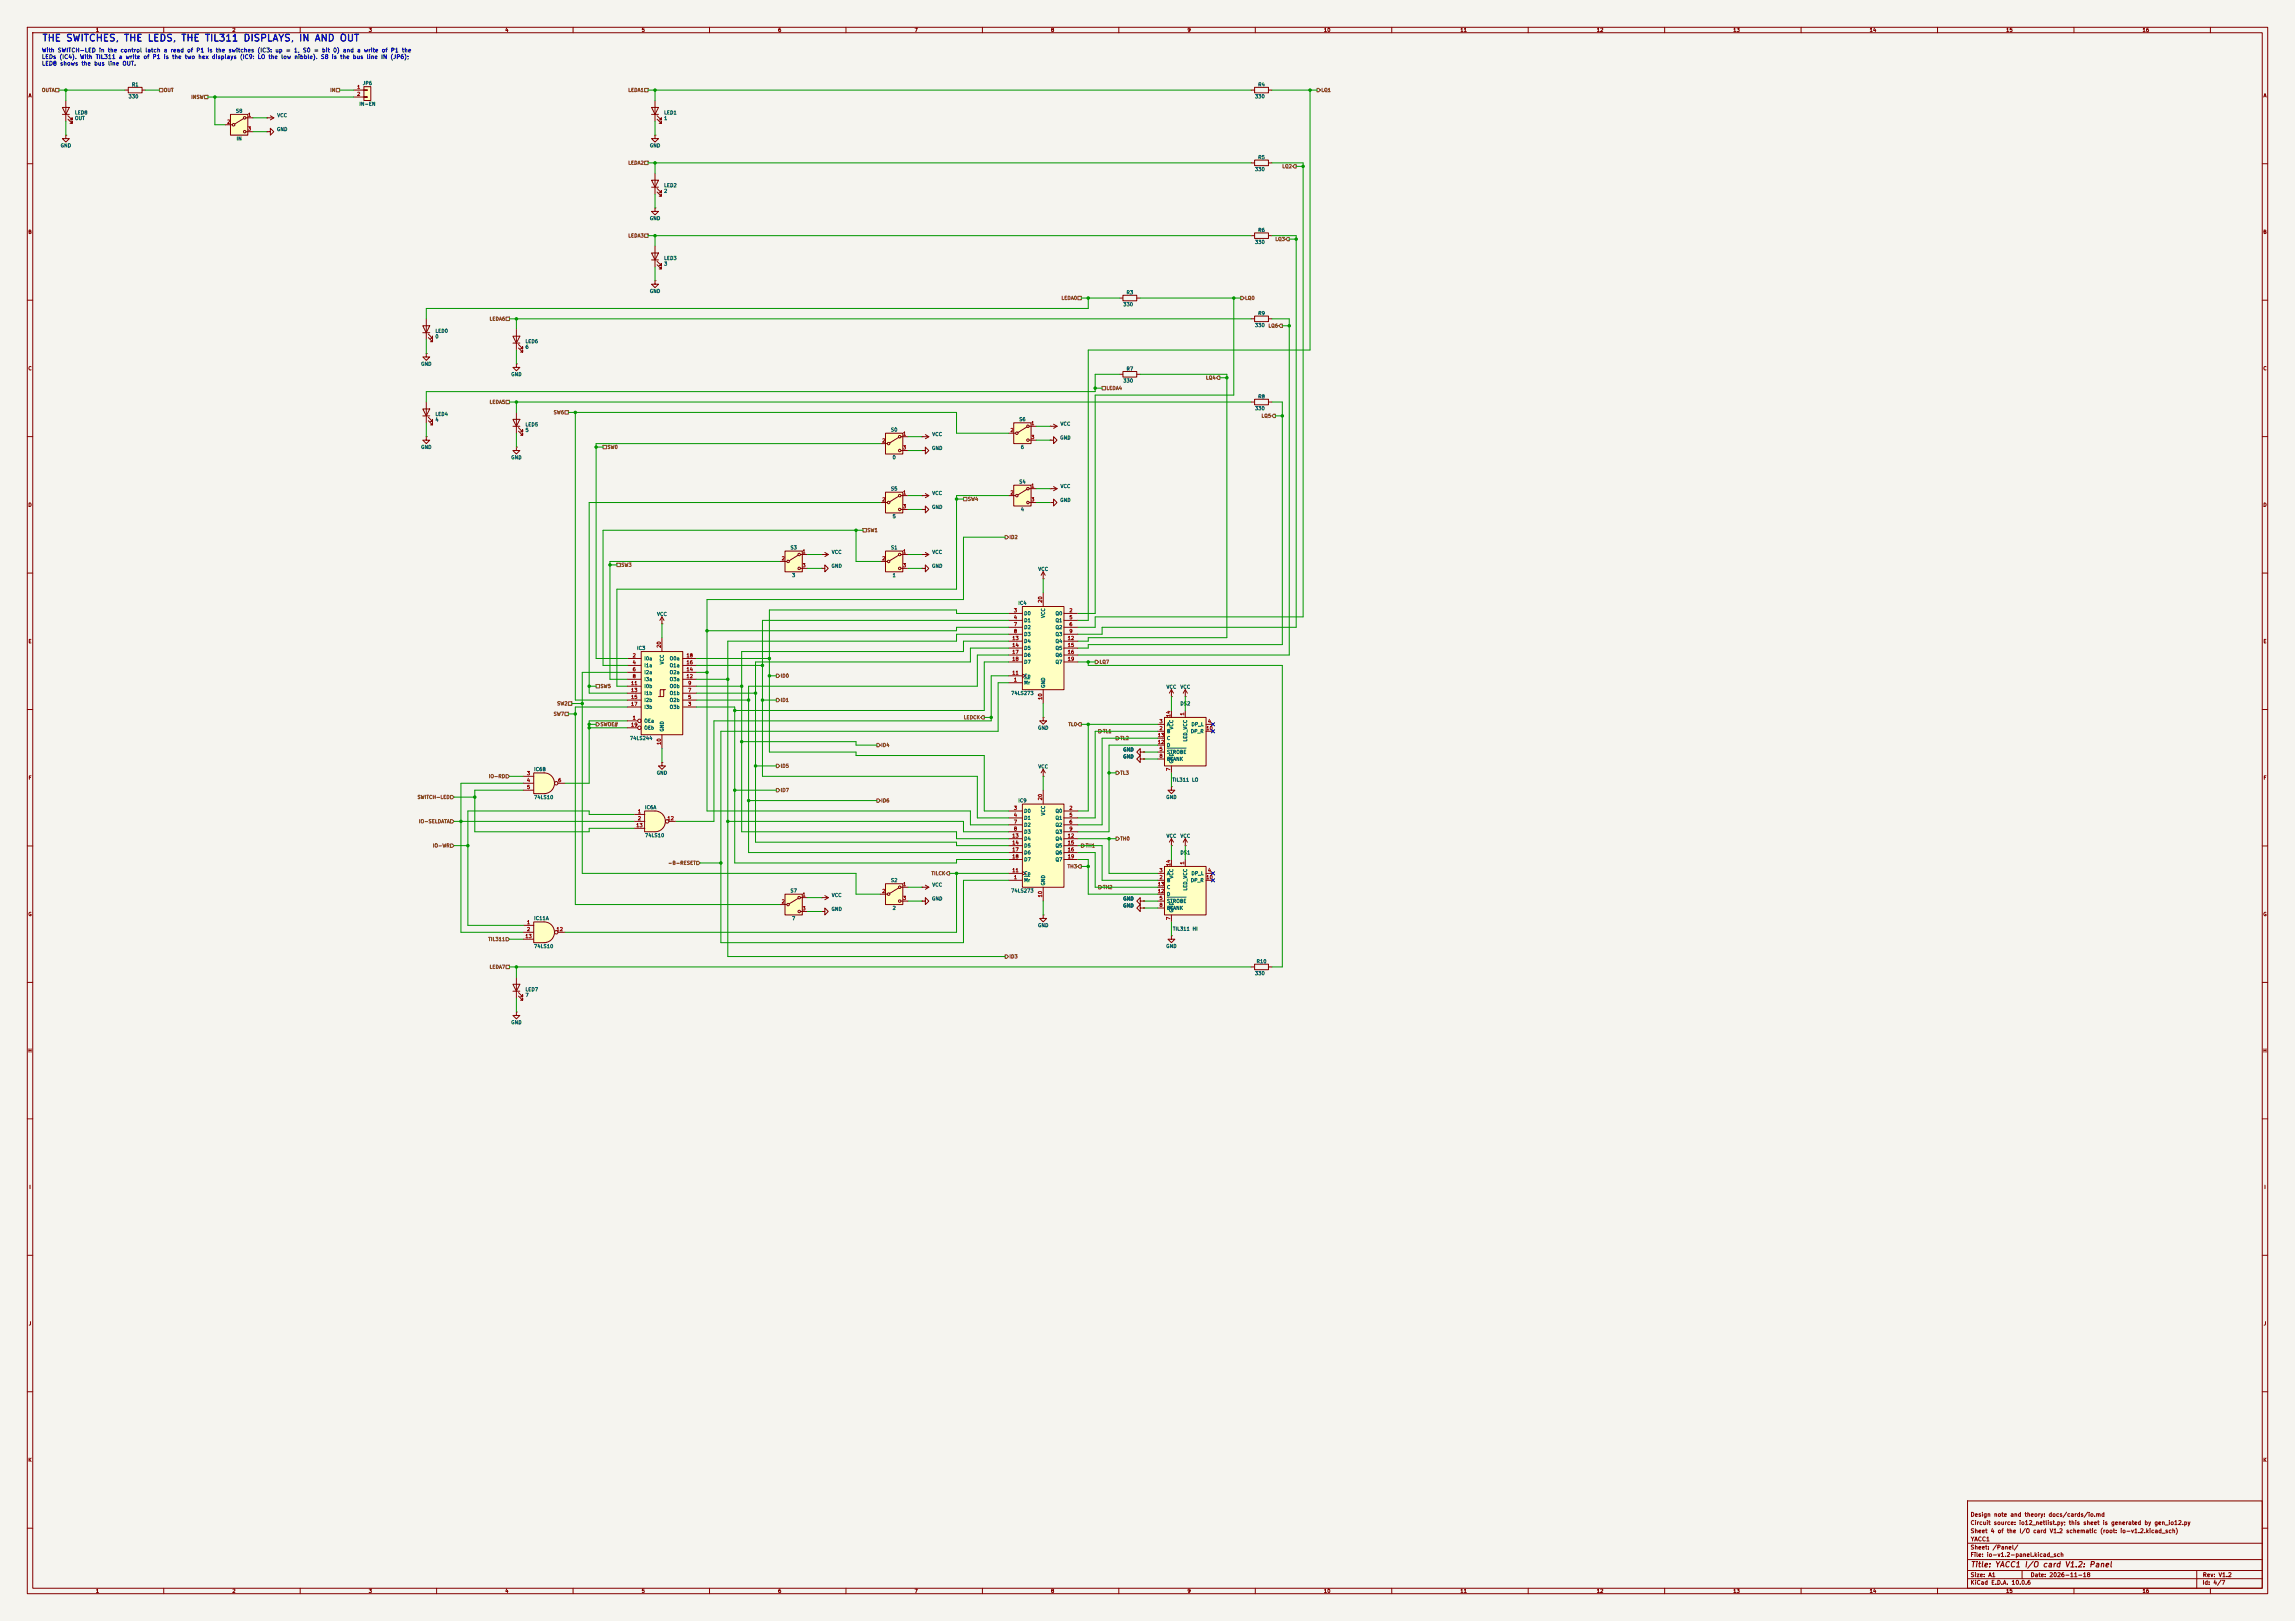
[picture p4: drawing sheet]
<svg xmlns="http://www.w3.org/2000/svg" width="841mm" height="594mm" viewBox="0 0 841 594" stroke-linecap="round" stroke-linejoin="round" font-family="sans-serif">
<defs><g id="words">
<text font-size="2.5" fill="#0000c2" x="15.3" y="15.8">THE SWITCHES, THE LEDS, THE TIL311 DISPLAYS, IN AND OUT</text>
<text font-size="2" fill="#840000" x="722" y="574.8">Title: YACC1 I/O card V1.2: Panel</text>
<g font-size="1.5" fill="#0000c2">
<text x="15.2" y="19.5">With SWITCH-LED in the control latch a read of P1 is the switches (IC3: up = 1, S0 = bit 0) and a write of P1 the</text>
<text x="15.2" y="22">LEDs (IC4). With TIL311 a write of P1 is the two hex displays (IC9: LO the low nibble). S8 is the bus line IN (JP6);</text>
<text x="15.2" y="24.4">LED8 shows the bus line OUT.</text>
</g>
<g font-size="1.5" fill="#840000">
<text x="721.9" y="556.1">Design note and theory: docs/cards/io.md</text>
<text x="721.9" y="562.1">Sheet 4 of the I/O card V1.2 schematic (root: io-v1.2.kicad_sch)</text>
<text x="721.9" y="559.1">Circuit source: io12_netlist.py; this sheet is generated by gen_io12.py</text>
<text x="721.9" y="568.1">Sheet: /Panel/</text>
<text x="722" y="565.1">YACC1</text>
<text x="721.9" y="570.8">File: io-v1.2-panel.kicad_sch</text>
<text x="721.9" y="581">KiCad E.D.A. 10.0.6</text>
<text x="721.9" y="578.2">Size: A1</text>
<text x="743.9" y="578.2">Date: 2026-11-18</text>
<text x="806.9" y="581">Id: 4/7</text>
<text x="807" y="578.2">Rev: V1.2</text>
</g>
<g font-size="1.3" fill="#840000">
<text x="35" y="12">1</text>
<text x="85" y="12">2</text>
<text x="135" y="12">3</text>
<text x="185" y="12">4</text>
<text x="235" y="12">5</text>
<text x="285" y="12">6</text>
<text x="335" y="12">7</text>
<text x="385" y="12">8</text>
<text x="435" y="12">9</text>
<text x="485" y="12">10</text>
<text x="535" y="12">11</text>
<text x="585" y="12">12</text>
<text x="635" y="12">13</text>
<text x="685" y="12">14</text>
<text x="735" y="12">15</text>
<text x="785" y="12">16</text>
<text x="10.3" y="36">A</text>
<text x="829.3" y="36">A</text>
<text x="10.2" y="86">B</text>
<text x="829.2" y="86">B</text>
<text x="10.2" y="136">C</text>
<text x="829.2" y="136">C</text>
<text x="10.2" y="186">D</text>
<text x="829.2" y="186">D</text>
<text x="10.3" y="236">E</text>
<text x="829.3" y="236">E</text>
<text x="10.3" y="286">F</text>
<text x="829.3" y="286">F</text>
<text x="10.2" y="336">G</text>
<text x="829.2" y="336">G</text>
<text x="10.2" y="386">H</text>
<text x="829.2" y="386">H</text>
<text x="10.6" y="436">I</text>
<text x="829.6" y="436">I</text>
<text x="10.4" y="486">J</text>
<text x="829.4" y="486">J</text>
<text x="10.2" y="536">K</text>
<text x="829.2" y="536">K</text>
<text x="35" y="584">1</text>
<text x="85" y="584">2</text>
<text x="135" y="584">3</text>
<text x="185" y="584">4</text>
<text x="235" y="584">5</text>
<text x="285" y="584">6</text>
<text x="335" y="584">7</text>
<text x="385" y="584">8</text>
<text x="435" y="584">9</text>
<text x="485" y="584">10</text>
<text x="535" y="584">11</text>
<text x="585" y="584">12</text>
<text x="635" y="584">13</text>
<text x="685" y="584">14</text>
<text x="735" y="584">15</text>
<text x="785" y="584">16</text>
</g>
<g font-size="1.3" fill="#725600">
<text x="15.2" y="34">OUTA</text>
<text x="59.9" y="34">OUT</text>
<text x="120.8" y="34">IN</text>
<text x="230.1" y="34">LEDA1</text>
<text x="484" y="34">LQ1</text>
<text x="69.9" y="36.5">INSW</text>
<text x="230.1" y="60.7">LEDA2</text>
<text x="469.7" y="61.9">LQ2</text>
<text x="230.1" y="87.3">LEDA3</text>
<text x="467.2" y="88.6">LQ3</text>
<text x="388.8" y="110.2">LEDA0</text>
<text x="456.1" y="110.2">LQ0</text>
<text x="179.3" y="117.8">LEDA6</text>
<text x="464.6" y="120.3">LQ6</text>
<text x="405.3" y="143.2">LEDA4</text>
<text x="441.8" y="139.4">LQ4</text>
<text x="179.3" y="148.3">LEDA5</text>
<text x="202.7" y="152.1">SW6</text>
<text x="462.1" y="153.4">LQ5</text>
<text x="222.4" y="164.8">SW0</text>
<text x="354.5" y="183.8">SW4</text>
<text x="317.7" y="195.3">SW1</text>
<text x="369.7" y="197.8">ID2</text>
<text x="227.5" y="208">SW3</text>
<text x="402.8" y="243.5">LQ7</text>
<text x="285.9" y="248.6">ID0</text>
<text x="219.9" y="252.4">SW5</text>
<text x="285.9" y="257.5">ID1</text>
<text x="202.7" y="262.6">SW7</text>
<text x="204" y="258.8">SW2</text>
<text x="353" y="263.9">LEDCK</text>
<text x="219.9" y="266.4">SWOE#</text>
<text x="391.3" y="266.4">TL0</text>
<text x="404" y="268.9">TL1</text>
<text x="322.7" y="274">ID4</text>
<text x="410.4" y="271.5">TL2</text>
<text x="285.9" y="281.6">ID5</text>
<text x="179" y="285.4">IO-RD</text>
<text x="410.4" y="284.2">TL3</text>
<text x="152.8" y="293.1">SWITCH-LED</text>
<text x="285.9" y="290.5">ID7</text>
<text x="322.7" y="294.3">ID6</text>
<text x="153.4" y="302">IO-SELDATA</text>
<text x="158.5" y="310.8">IO-WR</text>
<text x="397.7" y="310.8">TH1</text>
<text x="410.4" y="308.3">TH0</text>
<text x="244.7" y="317.2">-B-RESET</text>
<text x="341.2" y="321">TILCK</text>
<text x="391" y="318.5">TH3</text>
<text x="404" y="326.1">TH2</text>
<text x="178.8" y="345.1">TIL311</text>
<text x="369.7" y="351.5">ID3</text>
<text x="179.3" y="355.3">LEDA7</text>
</g>
<g font-size="1.3" fill="#006464">
<text x="48.2" y="32">R1</text>
<text x="132.8" y="31.4">JP6</text>
<text x="460.9" y="32">R4</text>
<text x="47" y="36.3">330</text>
<text x="86.3" y="41.6">S8</text>
<text x="131.5" y="39.1">IN-EN</text>
<text x="459.7" y="36.3">330</text>
<text x="27.3" y="42.2">LED8</text>
<text x="27.3" y="44.3">OUT</text>
<text x="101.4" y="43.2">VCC</text>
<text x="243.2" y="42.2">LED1</text>
<text x="243.2" y="44.3">1</text>
<text x="86.5" y="51.8">IN</text>
<text x="101.3" y="48.3">GND</text>
<text x="22.1" y="54.3">GND</text>
<text x="238" y="54.3">GND</text>
<text x="460.9" y="58.6">R5</text>
<text x="459.7" y="63">330</text>
<text x="243.2" y="68.9">LED2</text>
<text x="243.2" y="70.9">2</text>
<text x="238" y="81">GND</text>
<text x="459.7" y="89.7">330</text>
<text x="460.9" y="85.3">R6</text>
<text x="243.2" y="95.6">LED3</text>
<text x="243.2" y="97.6">3</text>
<text x="238" y="107.6">GND</text>
<text x="411.5" y="112.5">330</text>
<text x="412.7" y="108.2">R3</text>
<text x="460.9" y="115.8">R9</text>
<text x="159.4" y="122.2">LED0</text>
<text x="159.4" y="124.3">0</text>
<text x="459.7" y="120.1">330</text>
<text x="192.4" y="126">LED6</text>
<text x="192.4" y="128.1">6</text>
<text x="154.1" y="134.3">GND</text>
<text x="412.7" y="136.1">R7</text>
<text x="187.2" y="138.1">GND</text>
<text x="411.5" y="140.5">330</text>
<text x="460.9" y="146.3">R8</text>
<text x="159.4" y="152.7">LED4</text>
<text x="159.4" y="154.8">4</text>
<text x="373.3" y="154.6">S6</text>
<text x="459.7" y="150.6">330</text>
<text x="192.4" y="156.5">LED5</text>
<text x="192.4" y="158.6">5</text>
<text x="326.3" y="158.4">S0</text>
<text x="341.5" y="160.1">VCC</text>
<text x="388.3" y="161.4">GND</text>
<text x="388.5" y="156.3">VCC</text>
<text x="154.1" y="164.8">GND</text>
<text x="341.4" y="165.2">GND</text>
<text x="373.9" y="164.8">6</text>
<text x="187.2" y="168.6">GND</text>
<text x="326.9" y="168.6">0</text>
<text x="373.3" y="177.5">S4</text>
<text x="388.5" y="179.1">VCC</text>
<text x="326.3" y="180">S5</text>
<text x="341.5" y="181.7">VCC</text>
<text x="388.3" y="184.2">GND</text>
<text x="326.9" y="190.2">5</text>
<text x="341.4" y="186.8">GND</text>
<text x="373.9" y="187.7">4</text>
<text x="289.5" y="201.6">S3</text>
<text x="304.6" y="203.3">VCC</text>
<text x="326.3" y="201.6">S1</text>
<text x="341.5" y="203.3">VCC</text>
<text x="304.5" y="208.3">GND</text>
<text x="341.4" y="208.3">GND</text>
<text x="380.3" y="209.5">VCC</text>
<text x="290.1" y="211.8">3</text>
<text x="326.9" y="211.8">1</text>
<text x="373" y="221.9">IC4</text>
<text x="240.6" y="226">VCC</text>
<text x="375.1" y="225.8">D0</text>
<text x="383.2" y="226.6" transform="rotate(-90 383.2 226.6)">VCC</text>
<text x="386.6" y="225.8">Q0</text>
<text x="375.1" y="228.3">D1</text>
<text x="375.1" y="230.8">D2</text>
<text x="375.1" y="233.4">D3</text>
<text x="386.6" y="228.3">Q1</text>
<text x="386.6" y="230.8">Q2</text>
<text x="386.6" y="233.4">Q3</text>
<text x="233.3" y="238.5">IC3</text>
<text x="375.1" y="235.9">D4</text>
<text x="375.1" y="238.5">D5</text>
<text x="386.6" y="235.9">Q4</text>
<text x="386.6" y="238.5">Q5</text>
<text x="235.9" y="242.3">I0a</text>
<text x="235.9" y="244.8">I1a</text>
<text x="243.5" y="243.6" transform="rotate(-90 243.5 243.6)">VCC</text>
<text x="245.3" y="244.8">O1a</text>
<text x="245.3" y="242.3">O0a</text>
<text x="375.1" y="241">D6</text>
<text x="375.1" y="243.5">D7</text>
<text x="386.6" y="241">Q6</text>
<text x="386.6" y="243.5">Q7</text>
<text x="235.9" y="247.3">I2a</text>
<text x="235.9" y="249.9">I3a</text>
<text x="245.3" y="249.9">O3a</text>
<text x="245.3" y="247.3">O2a</text>
<text x="375.1" y="251.2">Mr</text>
<text x="375.1" y="248.6">Cp</text>
<text x="235.9" y="252.4">I0b</text>
<text x="235.9" y="255">I1b</text>
<text x="235.9" y="257.5">I2b</text>
<text x="245.3" y="257.5">O2b</text>
<text x="245.3" y="255">O1b</text>
<text x="245.3" y="252.4">O0b</text>
<text x="370.4" y="255">74LS273</text>
<text x="383.2" y="252.2" transform="rotate(-90 383.2 252.2)">GND</text>
<text x="427.3" y="252.7">VCC</text>
<text x="432.4" y="252.7">VCC</text>
<text x="235.9" y="260">I3b</text>
<text x="245.3" y="260">O3b</text>
<text x="432.4" y="258.8">DS2</text>
<text x="235.9" y="265.1">OEa</text>
<text x="235.9" y="267.7">OEb</text>
<text x="243.5" y="268.3" transform="rotate(-90 243.5 268.3)">GND</text>
<text x="380.2" y="267.7">GND</text>
<text x="427.5" y="268.9">B</text>
<text x="427.5" y="266.4">A</text>
<text x="430.2" y="267.5" transform="rotate(-90 430.2 267.5)">VCC</text>
<text x="436.2" y="268.9">DP_R</text>
<text x="436.4" y="266.4">DP_L</text>
<text x="230.7" y="271.5">74LS244</text>
<text x="411.4" y="275.7">GND</text>
<text x="427.5" y="274">D</text>
<text x="427.5" y="271.5">C</text>
<text x="435.3" y="271.9" transform="rotate(-90 435.3 271.9)">LED_VCC</text>
<text x="380.3" y="281.9">VCC</text>
<text x="411.4" y="278.2">GND</text>
<text x="427.5" y="276.6">STROBE</text>
<text x="427.5" y="279.1">BLANK</text>
<text x="430.2" y="279.9" transform="rotate(-90 430.2 279.9)">GND</text>
<text x="195.6" y="282.8">IC6B</text>
<text x="240.5" y="284.2">GND</text>
<text x="429.4" y="286.7">TIL311 LO</text>
<text x="195.6" y="293.1">74LS10</text>
<text x="427.2" y="293.1">GND</text>
<text x="236.2" y="296.8">IC6A</text>
<text x="373" y="294.3">IC9</text>
<text x="375.1" y="298.1">D0</text>
<text x="383.2" y="299" transform="rotate(-90 383.2 299)">VCC</text>
<text x="386.6" y="298.1">Q0</text>
<text x="375.1" y="300.7">D1</text>
<text x="375.1" y="303.2">D2</text>
<text x="375.1" y="305.8">D3</text>
<text x="386.6" y="300.7">Q1</text>
<text x="386.6" y="303.2">Q2</text>
<text x="386.6" y="305.8">Q3</text>
<text x="236.2" y="307.1">74LS10</text>
<text x="375.1" y="308.3">D4</text>
<text x="375.1" y="310.8">D5</text>
<text x="386.6" y="308.3">Q4</text>
<text x="386.6" y="310.8">Q5</text>
<text x="427.3" y="307.3">VCC</text>
<text x="432.4" y="307.3">VCC</text>
<text x="375.1" y="313.4">D6</text>
<text x="375.1" y="315.9">D7</text>
<text x="386.6" y="313.4">Q6</text>
<text x="386.6" y="315.9">Q7</text>
<text x="432.4" y="313.4">DS1</text>
<text x="326.3" y="323.5">S2</text>
<text x="375.1" y="323.5">Mr</text>
<text x="375.1" y="321">Cp</text>
<text x="427.5" y="323.5">B</text>
<text x="427.5" y="321">A</text>
<text x="430.2" y="322.1" transform="rotate(-90 430.2 322.1)">VCC</text>
<text x="436.2" y="323.5">DP_R</text>
<text x="436.4" y="321">DP_L</text>
<text x="289.5" y="327.4">S7</text>
<text x="304.6" y="329">VCC</text>
<text x="341.5" y="325.2">VCC</text>
<text x="370.4" y="327.4">74LS273</text>
<text x="383.2" y="324.6" transform="rotate(-90 383.2 324.6)">GND</text>
<text x="427.5" y="328.6">D</text>
<text x="427.5" y="326.1">C</text>
<text x="435.3" y="326.5" transform="rotate(-90 435.3 326.5)">LED_VCC</text>
<text x="304.5" y="334.1">GND</text>
<text x="326.9" y="333.7">2</text>
<text x="341.4" y="330.3">GND</text>
<text x="411.4" y="332.8">GND</text>
<text x="411.4" y="330.3">GND</text>
<text x="427.5" y="331.2">STROBE</text>
<text x="427.5" y="333.7">BLANK</text>
<text x="430.2" y="334.5" transform="rotate(-90 430.2 334.5)">GND</text>
<text x="195.6" y="337.5">IC11A</text>
<text x="290.1" y="337.5">7</text>
<text x="380.2" y="340.1">GND</text>
<text x="429.6" y="341.3">TIL311 HI</text>
<text x="195.6" y="347.7">74LS10</text>
<text x="427.2" y="347.7">GND</text>
<text x="460.3" y="353.3">R10</text>
<text x="459.7" y="357.6">330</text>
<text x="192.4" y="363.5">LED7</text>
<text x="192.4" y="365.6">7</text>
<text x="187.2" y="375.6">GND</text>
</g>
<g font-size="1.3" fill="#a90000">
<text x="130.7" y="32.9">1</text>
<text x="130.7" y="35.4">2</text>
<text x="83.1" y="45.6">2</text>
<text x="90.7" y="43">1</text>
<text x="90.7" y="48.1">3</text>
<text x="330.7" y="159.9">1</text>
<text x="370.1" y="158.6">2</text>
<text x="377.7" y="156.1">1</text>
<text x="377.7" y="161.2">3</text>
<text x="323.1" y="162.4">2</text>
<text x="330.7" y="165">3</text>
<text x="377.7" y="178.9">1</text>
<text x="323.1" y="184">2</text>
<text x="330.7" y="181.5">1</text>
<text x="370.1" y="181.5">2</text>
<text x="377.7" y="184">3</text>
<text x="330.7" y="186.6">3</text>
<text x="293.9" y="203.1">1</text>
<text x="330.7" y="203.1">1</text>
<text x="286.3" y="205.6">2</text>
<text x="293.9" y="208.1">3</text>
<text x="323.1" y="205.6">2</text>
<text x="330.7" y="208.1">3</text>
<text x="382.1" y="221" transform="rotate(-90 382.1 221)">20</text>
<text x="371.4" y="224.7">3</text>
<text x="371.4" y="227.2">4</text>
<text x="391.7" y="224.7">2</text>
<text x="391.7" y="227.2">5</text>
<text x="371.4" y="229.7">7</text>
<text x="371.4" y="232.3">8</text>
<text x="391.7" y="229.7">6</text>
<text x="391.7" y="232.3">9</text>
<text x="242.4" y="237.6" transform="rotate(-90 242.4 237.6)">20</text>
<text x="370.8" y="234.8">13</text>
<text x="370.8" y="237.4">14</text>
<text x="370.8" y="239.9">17</text>
<text x="391.1" y="234.8">12</text>
<text x="391.1" y="237.4">15</text>
<text x="391.1" y="239.9">16</text>
<text x="231.7" y="241.2">2</text>
<text x="231.7" y="243.7">4</text>
<text x="251.4" y="243.7">16</text>
<text x="251.4" y="241.2">18</text>
<text x="370.8" y="242.4">18</text>
<text x="391.1" y="242.4">19</text>
<text x="231.1" y="251.3">11</text>
<text x="231.7" y="246.2">6</text>
<text x="231.7" y="248.8">8</text>
<text x="251.4" y="248.8">12</text>
<text x="251.4" y="246.2">14</text>
<text x="252" y="251.3">9</text>
<text x="370.8" y="247.5">11</text>
<text x="371.4" y="250.1">1</text>
<text x="231.1" y="253.9">13</text>
<text x="231.1" y="256.4">15</text>
<text x="252" y="256.4">5</text>
<text x="252" y="253.9">7</text>
<text x="382.1" y="256.6" transform="rotate(-90 382.1 256.6)">10</text>
<text x="231.1" y="258.9">17</text>
<text x="252" y="258.9">3</text>
<text x="429.1" y="263" transform="rotate(-90 429.1 263)">14</text>
<text x="434.2" y="262.4" transform="rotate(-90 434.2 262.4)">1</text>
<text x="231.1" y="266.6">19</text>
<text x="231.7" y="264">1</text>
<text x="424.7" y="267.8">2</text>
<text x="424.7" y="265.3">3</text>
<text x="441.9" y="267.8">10</text>
<text x="442.5" y="265.3">4</text>
<text x="242.4" y="273.1" transform="rotate(-90 242.4 273.1)">10</text>
<text x="424.1" y="272.9">12</text>
<text x="424.1" y="270.4">13</text>
<text x="424.7" y="275.5">5</text>
<text x="424.7" y="278">8</text>
<text x="192.9" y="284.3">3</text>
<text x="192.9" y="286.9">4</text>
<text x="204.4" y="286.9">6</text>
<text x="429.1" y="282.7" transform="rotate(-90 429.1 282.7)">7</text>
<text x="192.9" y="289.4">5</text>
<text x="382.1" y="293.4" transform="rotate(-90 382.1 293.4)">20</text>
<text x="233.6" y="298.3">1</text>
<text x="371.4" y="297">3</text>
<text x="371.4" y="299.6">4</text>
<text x="391.7" y="297">2</text>
<text x="391.7" y="299.6">5</text>
<text x="233" y="303.4">13</text>
<text x="233.6" y="300.9">2</text>
<text x="244.4" y="300.9">12</text>
<text x="371.4" y="302.1">7</text>
<text x="371.4" y="304.7">8</text>
<text x="391.7" y="302.1">6</text>
<text x="391.7" y="304.7">9</text>
<text x="370.8" y="307.2">13</text>
<text x="370.8" y="309.7">14</text>
<text x="391.1" y="307.2">12</text>
<text x="391.1" y="309.7">15</text>
<text x="370.8" y="312.3">17</text>
<text x="370.8" y="314.8">18</text>
<text x="391.1" y="312.3">16</text>
<text x="391.1" y="314.8">19</text>
<text x="429.1" y="317.6" transform="rotate(-90 429.1 317.6)">14</text>
<text x="434.2" y="317" transform="rotate(-90 434.2 317)">1</text>
<text x="370.8" y="319.9">11</text>
<text x="371.4" y="322.4">1</text>
<text x="424.7" y="322.4">2</text>
<text x="424.7" y="319.9">3</text>
<text x="441.9" y="322.4">10</text>
<text x="442.5" y="319.9">4</text>
<text x="293.9" y="328.8">1</text>
<text x="323.1" y="327.5">2</text>
<text x="330.7" y="325">1</text>
<text x="382.1" y="329" transform="rotate(-90 382.1 329)">10</text>
<text x="424.1" y="327.5">12</text>
<text x="424.1" y="325">13</text>
<text x="286.3" y="331.3">2</text>
<text x="293.9" y="333.9">3</text>
<text x="330.7" y="330.1">3</text>
<text x="424.7" y="330.1">5</text>
<text x="424.7" y="332.6">8</text>
<text x="192.9" y="339">1</text>
<text x="192.9" y="341.5">2</text>
<text x="203.8" y="341.5">12</text>
<text x="429.1" y="337.3" transform="rotate(-90 429.1 337.3)">7</text>
<text x="192.3" y="344">13</text>
</g>
</g></defs>
<path d="M0 0h841v594h-841z" fill="#f5f4ef" stroke="#f5f4ef" stroke-width=".37"/>
<g fill="none" stroke="#840000" stroke-width=".37">
<path d="M10 10h821v574h-821zM12 12h817v570h-817zM60 10v2M110 10v2M160 10v2M210 10v2M260 10v2M310 10v2M360 10v2M410 10v2M460 10v2M510 10v2"/>
<path d="M560 10v2M610 10v2M660 10v2M710 10v2M760 10v2M810 10v2M10 60h2M829 60h2M240 76.2v1.3h1.3l-1.3 1.2-1.2-1.2h1.2M240 76.2h.1M238.8 92.7h2.5l-1.3 2.5zM238.8 95.2h2.5"/>
<path d="M240 90.2v7.6M240.8 97l1.5 1.6v-.8v.8h-.7M240.8 95.8l1.5 1.5v-.8v.8h-.7M10 110h2M829 110h2M10 160h2M829 160h2M10 210h2M829 210h2M10 260h2M829 260h2M10 310h2"/>
<path d="M829 310h2M10 360h2M829 360h2M10 410h2M829 410h2M10 460h2M829 460h2M10 510h2M829 510h2M10 560h2M721 550h108v32h-108zM829 560h2"/>
<path d="M721 578.5h108M721 575.5h108M721 571.5h108M721 565.5h108M741 575.5v3M805 575.5v6.5M60 582v2M110 582v2M160 582v2M210 582v2M260 582v2M310 582v2"/>
<path d="M360 582v2M410 582v2M460 582v2M510 582v2M560 582v2M610 582v2M660 582v2M710 582v2M760 582v2M810 582v2"/>
</g>
<path d="M199.4 283.2a3.8 3.8 0 0 1 3.8 3.8 3.8 3.8 0 0 1-3.8 3.8z" fill="#ffffc2" stroke="#ffffc2" stroke-width=".37"/>
<path d="M195.6 283.2h3.8v7.6h-3.8z" fill="#ffffc2"/>
<g fill="none" stroke="#840000" stroke-width=".37">
<path d="M191.8 284.5h3.8M191.8 287h3.8M191.8 289.6h3.8M195.6 283.2h3.8a3.8 3.8 0 0 1 3.8 3.8 3.8 3.8 0 0 1-3.8 3.8h-3.8zM204.5 287h2.5"/>
<circle cx="203.8" cy="287" r=".63"/>
</g>
<path d="M426.7 262.9h15.3v17.8h-15.3z" fill="#ffffc2"/>
<path d="M424.2 268h2.5M424.2 265.4h2.5M424.2 275.6h2.5M424.2 278.1h2.5M424.2 273h2.5M424.2 270.5h2.5M426.7 262.9h15.3v17.8h-15.3zM429.3 260.3v2.6M434.3 260.3v2.6M442 268h2.5M442 265.4h2.5M429.3 280.7v2.5" fill="none" stroke="#840000" stroke-width=".37"/>
<path d="M427.7 274.1h7" fill="none" stroke="#006464" stroke-width=".37"/>
<path d="M426.7 317.5h15.3v17.8h-15.3z" fill="#ffffc2"/>
<g fill="none" stroke="#840000" stroke-width=".37">
<path d="M242.6 228.6h.1M242.6 226.1l-.8 1.2M242.6 226.1l.7 1.2M242.6 226.1v2.5M429.3 288.3v1.3h1.2l-1.2 1.2-1.3-1.2h1.3M429.3 288.3h.1M426.7 317.5h15.3v17.8h-15.3zM429.3 309.9h.1M429.3 307.3v2.6M429.3 315v2.5M429.3 307.3l-.8 1.3M429.3 307.3l.7 1.3"/>
<path d="M434.3 315v2.5M424.2 322.6h2.5M424.2 320h2.5M424.2 330.2h2.5M424.2 332.7h2.5M424.2 327.7h2.5M424.2 325.1h2.5M429.3 335.3v2.5M442 322.6h2.5M442 320h2.5M429.3 342.9v1.3h1.2l-1.2 1.2-1.3-1.2h1.3M429.3 342.9h.1"/>
<path d="M458.5 354.3h1.2M459.7 353.3h5.1v2h-5.1zM464.8 354.3h1.3"/>
</g>
<path d="M427.7 328.7h7" fill="none" stroke="#006464" stroke-width=".37"/>
<path d="M234.9 238.8h15.3v30.4h-15.3z" fill="#ffffc2"/>
<g fill="none" stroke="#840000" stroke-width=".37">
<path d="M234.9 238.8h15.3v30.4h-15.3zM242.6 233.7v5.1M229.9 241.3h5M229.9 259.1h5M229.9 243.8h5M229.9 256.5h5M229.9 246.4h5M229.9 254h5M229.9 248.9h5M229.9 251.5h5M243.2 252.7h-1.3v2.6M243.8 252.7h-.6v2.6h-1.9"/>
<path d="M250.2 241.3h5.1M250.2 259.1h5.1M250.2 243.8h5.1M250.2 256.5h5.1M250.2 246.4h5.1M250.2 254h5.1M250.2 248.9h5.1M250.2 251.5h5.1M229.9 264.2h3.8M229.9 266.7h3.8M242.6 269.2v5.1M382.3 262.9v1.3h1.2l-1.2 1.2-1.3-1.2h1.3"/>
<path d="M382.3 262.9h.1M417.8 278.1v-1.2l-1.2 1.2 1.2 1.3v-1.3h1.3M417.8 275.6v-1.3l-1.2 1.3 1.2 1.3v-1.3h1.3M419.1 278.1h.1M419.1 275.6h.1M382.3 284.5h.1M382.3 281.9l-.8 1.3M382.3 281.9l.7 1.3M382.3 281.9v2.6M434.3 309.9h.1M434.3 307.3l-.7 1.3M434.3 307.3l.8 1.3"/>
<path d="M434.3 307.3v2.6"/>
<circle cx="234.3" cy="264.2" r=".63"/>
<circle cx="234.3" cy="266.7" r=".63"/>
</g>
<path d="M374.6 294.6h15.3v30.5h-15.3z" fill="#ffffc2"/>
<g fill="none" stroke="#840000" stroke-width=".37">
<path d="M22.9 39.4h2.5l-1.3 2.5zM24.1 36.8v7.6M22.9 41.9h2.5M24.1 49.5v1.3h1.3l-1.3 1.3-1.2-1.3h1.2M24.1 49.5h.1M24.9 43.7l1.5 1.5v-.8v.8h-.7M24.9 42.4l1.5 1.5v-.7v.7h-.7M97.8 48.3h1.3v-1.3l1.2 1.3-1.2 1.2v-1.2M97.8 48.3h.1M97.8 43.2h.1M97.8 43.2h2.5M99.1 42.4l1.2 .8"/>
<path d="M100.3 43.2l-1.2 .7M154.9 119.4h2.6l-1.3 2.5zM156.2 116.8v7.7M240 102.9v1.2h1.3l-1.3 1.3-1.2-1.3h1.2M240 102.9h.1M154.9 121.9h2.6M156.2 129.5v1.3h1.3l-1.3 1.3-1.3-1.3h1.3M156.2 129.5h.1M157 123.7l1.5 1.5v-.7v.7h-.8M157 122.4l1.5 1.6v-.8v.8h-.8M188 123.2h2.5l-1.3 2.5zM188 125.7h2.5"/>
<path d="M189.2 133.3v1.3h1.3l-1.3 1.3-1.2-1.3h1.2M189.2 133.3h.1M189.2 120.6v7.7M190 127.5l1.5 1.5v-.7v.7h-.7M190 126.2l1.5 1.6v-.8v.8h-.7M154.9 149.9h2.6l-1.3 2.5zM154.9 152.4h2.6M156.2 147.3v7.6M157 154.2l1.5 1.5v-.8v.8h-.8M157 152.9l1.5 1.5v-.7v.7h-.8M156.2 160v1.3h1.3l-1.3 1.3-1.3-1.3h1.3M156.2 160h.1"/>
<path d="M337.8 186.7h1.3v-1.3l1.3 1.3-1.3 1.3v-1.3M337.8 186.7h.1M369.6 297.2h5M369.6 299.7h5M374.6 294.6h15.3v30.5h-15.3zM382.3 289.6v5M389.9 297.2h5.1M389.9 299.7h5.1M369.6 302.3h5M369.6 304.8h5M369.6 307.3h5M369.6 309.9h5"/>
<path d="M369.6 312.4h5M369.6 315h5M374.6 319.4l1.3 .6-1.3 .7M389.9 302.3h5.1M389.9 304.8h5.1M389.9 307.3h5.1M389.9 309.9h5.1M389.9 312.4h5.1M389.9 315h5.1M369.6 322.6h5M369.6 320h5M382.3 335.3v1.2h1.2l-1.2 1.3-1.3-1.3h1.3"/>
<path d="M382.3 335.3h.1M382.3 325.1v5.1M417.8 332.7v-1.2l-1.2 1.2 1.2 1.3v-1.3h1.3M417.8 330.2v-1.3l-1.2 1.3 1.2 1.3v-1.3h1.3M419.1 332.7h.1M419.1 330.2h.1"/>
</g>
<path d="M375.4 321.1h2" fill="none" stroke="#006464" stroke-width=".37"/>
<path d="M84.5 41.9h6.3v7.6h-6.3z" fill="#ffffc2"/>
<g fill="none" stroke="#840000" stroke-width=".37">
<path d="M82.5 45.7h2.6M84.5 41.9h6.3v7.6h-6.3zM89.3 43.4l-3.3 2.1M90.2 43.2h2.5M90.2 48.3h2.5"/>
<circle cx="85.6" cy="45.7" r=".46"/>
<circle cx="89.7" cy="48.3" r=".46"/>
<circle cx="89.7" cy="43.2" r=".46"/>
</g>
<path d="M324.5 180.3h6.3v7.7h-6.3z" fill="#ffffc2"/>
<g fill="none" stroke="#840000" stroke-width=".37">
<path d="M322.6 184.1h2.5M324.5 180.3h6.3v7.7h-6.3zM329.3 181.9l-3.3 2M330.2 181.6h2.5M330.2 186.7h2.5M337.8 330.2h1.3v-1.3l1.3 1.3-1.3 1.3v-1.3M337.8 330.2h.1"/>
<circle cx="325.6" cy="184.1" r=".46"/>
<circle cx="329.7" cy="181.6" r=".46"/>
<circle cx="329.7" cy="186.7" r=".46"/>
</g>
<path d="M324.5 323.8h6.3v7.7h-6.3z" fill="#ffffc2"/>
<g fill="none" stroke="#840000" stroke-width=".37">
<path d="M301 328.9h.1M301 328.9h2.5M302.3 328.2l1.2 .7M303.5 328.9l-1.2 .8M322.6 327.7h2.5M324.5 323.8h6.3v7.7h-6.3zM329.3 325.4l-3.3 2M330.2 325.1h2.5M330.2 330.2h2.5M337.8 325.1h.1M337.8 325.1h2.6M339.1 324.4l1.3 .7"/>
<path d="M340.4 325.1l-1.3 .8"/>
<circle cx="325.6" cy="327.7" r=".46"/>
<circle cx="329.7" cy="325.1" r=".46"/>
<circle cx="329.7" cy="330.2" r=".46"/>
</g>
<path d="M133.3 31.7h2.6v5.1h-2.6z" fill="#ffffc2"/>
<path d="M129.5 33h3.8M129.5 35.6h3.8M133.3 31.7h2.6v5.1h-2.6zM133.3 32.9h1.3v.2h-1.3zM133.3 35.4h1.3v.3h-1.3zM337.8 181.6h.1M337.8 181.6h2.6M339.1 180.8l1.3 .8M340.4 181.6l-1.3 .8" fill="none" stroke="#840000" stroke-width=".37"/>
<path d="M371.5 177.8h6.3v7.6h-6.3z" fill="#ffffc2"/>
<g fill="none" stroke="#840000" stroke-width=".37">
<path d="M371.5 177.8h6.3v7.6h-6.3zM376.3 179.3l-3.3 2.1M377.2 179.1h2.5M369.6 181.6h2.5M377.2 184.1h2.5"/>
<circle cx="376.7" cy="179.1" r=".46"/>
<circle cx="372.6" cy="181.6" r=".46"/>
<circle cx="376.7" cy="184.1" r=".46"/>
</g>
<path d="M287.7 327.7h6.3v7.6h-6.3z" fill="#ffffc2"/>
<g fill="none" stroke="#840000" stroke-width=".37">
<path d="M45.7 33h1.3M47 32h5.1v2h-5.1zM52.1 33h1.2M285.7 331.5h2.6M287.7 327.7h6.3v7.6h-6.3zM292.5 329.2l-3.3 2M293.4 328.9h2.5M293.4 334h2.5M301 334h1.3v-1.3l1.2 1.3-1.2 1.3v-1.3M301 334h.1"/>
<circle cx="288.8" cy="331.5" r=".46"/>
<circle cx="292.9" cy="328.9" r=".46"/>
<circle cx="292.9" cy="334" r=".46"/>
</g>
<path d="M324.5 158.7h6.3v7.7h-6.3z" fill="#ffffc2"/>
<g fill="none" stroke="#840000" stroke-width=".37">
<path d="M324.5 158.7h6.3v7.7h-6.3zM322.6 162.6h2.5M329.3 160.3l-3.3 2M330.2 160h2.5M330.2 165.1h2.5M382.3 212.1h.1M382.3 209.5l-.8 1.3M382.3 209.5l.7 1.3M382.3 209.5v2.6"/>
<circle cx="325.6" cy="162.6" r=".46"/>
<circle cx="329.7" cy="165.1" r=".46"/>
<circle cx="329.7" cy="160" r=".46"/>
</g>
<path d="M374.6 222.2h15.3v30.5h-15.3z" fill="#ffffc2"/>
<g fill="none" stroke="#840000" stroke-width=".37">
<path d="M339.1 159.3l1.3 .7M337.8 160h.1M337.8 160h2.6M340.4 160l-1.3 .8M337.8 208.3h1.3v-1.3l1.3 1.3-1.3 1.2v-1.2M337.8 208.3h.1M382.3 217.2v5M369.6 224.8h5M369.6 227.3h5M369.6 229.9h5M369.6 232.4h5M369.6 234.9h5"/>
<path d="M369.6 237.5h5M374.6 222.2h15.3v30.5h-15.3zM389.9 224.8h5.1M389.9 227.3h5.1M389.9 229.9h5.1M389.9 232.4h5.1M389.9 234.9h5.1M389.9 237.5h5.1M369.6 250.2h5M369.6 247.6h5M369.6 240h5M369.6 242.6h5"/>
<path d="M374.6 247l1.3 .6-1.3 .7M382.3 252.7v5.1M389.9 240h5.1M389.9 242.6h5.1M242.6 279.4v1.3h1.2l-1.2 1.2-1.3-1.2h1.3M242.6 279.4h.1"/>
</g>
<path d="M375.4 248.7h2" fill="none" stroke="#006464" stroke-width=".37"/>
<path d="M240 297.2a3.8 3.8 0 0 1 3.8 3.8 3.8 3.8 0 0 1-3.8 3.8z" fill="#ffffc2" stroke="#ffffc2" stroke-width=".37"/>
<path d="M236.2 297.2h3.8v7.6h-3.8z" fill="#ffffc2"/>
<g fill="none" stroke="#840000" stroke-width=".37">
<path d="M232.4 298.4h3.8M236.2 297.2h3.8a3.8 3.8 0 0 1 3.8 3.8 3.8 3.8 0 0 1-3.8 3.8h-3.8zM232.4 301h3.8M232.4 303.5h3.8M245.1 301h2.5"/>
<circle cx="244.5" cy="301" r=".63"/>
</g>
<path d="M324.5 201.9h6.3v7.6h-6.3z" fill="#ffffc2"/>
<g fill="none" stroke="#840000" stroke-width=".37">
<path d="M337.8 165.1h1.3v-1.3l1.3 1.3-1.3 1.3v-1.3M337.8 165.1h.1M301 203.2h.1M301 203.2h2.5M302.3 202.4l1.2 .8M303.5 203.2l-1.2 .8M322.6 205.7h2.5M324.5 201.9h6.3v7.6h-6.3zM329.3 203.5l-3.3 2M330.2 203.2h2.5M330.2 208.3h2.5M189.2 358.1v7.7"/>
<path d="M188 360.7h2.5l-1.3 2.5zM188 363.2h2.5M189.2 370.8v1.3h1.3l-1.3 1.3-1.2-1.3h1.2M189.2 370.8h.1M190 365l1.5 1.5v-.7v.7h-.7M190 363.7l1.5 1.6v-.8v.8h-.7"/>
<circle cx="325.6" cy="205.7" r=".46"/>
<circle cx="329.7" cy="203.2" r=".46"/>
<circle cx="329.7" cy="208.3" r=".46"/>
</g>
<path d="M371.5 154.9h6.3v7.7h-6.3z" fill="#ffffc2"/>
<g fill="none" stroke="#840000" stroke-width=".37">
<path d="M188 153.7h2.5l-1.3 2.5zM188 156.2h2.5M189.2 151.1v7.6M190 158l1.5 1.5v-.8v.8h-.7M190 156.7l1.5 1.5v-.7v.7h-.7M369.6 158.7h2.5M371.5 154.9h6.3v7.7h-6.3zM376.3 156.5l-3.3 2M377.2 156.2h2.5M377.2 161.3h2.5M337.8 203.2h.1M337.8 203.2h2.6"/>
<path d="M339.1 202.4l1.3 .8M340.4 203.2l-1.3 .8"/>
<circle cx="372.6" cy="158.7" r=".46"/>
<circle cx="376.7" cy="156.2" r=".46"/>
<circle cx="376.7" cy="161.3" r=".46"/>
</g>
<path d="M287.7 201.9h6.3v7.6h-6.3z" fill="#ffffc2"/>
<g fill="none" stroke="#840000" stroke-width=".37">
<path d="M238.8 39.4h2.5l-1.3 2.5zM240 36.8v7.6M238.8 41.9h2.5M240 49.5v1.3h1.3l-1.3 1.3-1.2-1.3h1.2M240 49.5h.1M240.8 43.7l1.5 1.5v-.8v.8h-.7M240.8 42.4l1.5 1.5v-.7v.7h-.7M238.8 66h2.5l-1.3 2.6zM238.8 68.6h2.5M240 63.5v7.6M240.8 70.4l1.5 1.5v-.8v.8h-.7M240.8 69.1l1.5 1.5v-.8v.8h-.7"/>
<path d="M384.8 156.2h.1M384.8 156.2h2.5M386.1 155.4l1.2 .8M387.3 156.2l-1.2 .8M189.2 163.8v1.3h1.3l-1.3 1.3-1.2-1.3h1.2M189.2 163.8h.1M384.8 161.3h1.3v-1.3l1.2 1.3-1.2 1.3v-1.3M384.8 161.3h.1M384.8 184.1h1.3v-1.2l1.2 1.2-1.2 1.3v-1.3M384.8 184.1h.1M285.7 205.7h2.6M287.7 201.9h6.3v7.6h-6.3z"/>
<path d="M292.5 203.5l-3.3 2M293.4 203.2h2.5M293.4 208.3h2.5M429.3 255.3h.1M429.3 252.7l-.8 1.3M429.3 252.7l.7 1.3M429.3 252.7v2.6M434.3 255.3h.1M434.3 252.7l-.7 1.3M434.3 252.7l.8 1.3M434.3 252.7v2.6"/>
<circle cx="288.8" cy="205.7" r=".46"/>
<circle cx="292.9" cy="203.2" r=".46"/>
<circle cx="292.9" cy="208.3" r=".46"/>
</g>
<path d="M199.4 337.8a3.8 3.8 0 0 1 3.8 3.8 3.8 3.8 0 0 1-3.8 3.8z" fill="#ffffc2" stroke="#ffffc2" stroke-width=".37"/>
<path d="M195.6 337.8h3.8v7.6h-3.8z" fill="#ffffc2"/>
<g fill="none" stroke="#840000" stroke-width=".37">
<path d="M458.5 33h1.2M459.7 32h5.1v2h-5.1zM464.8 33h1.3M458.5 59.7h1.2M459.7 58.7h5.1v2h-5.1zM464.8 59.7h1.3M458.5 86.4h1.2M459.7 85.3h5.1v2.1h-5.1zM464.8 86.4h1.3M410.2 109.2h1.3M411.5 108.2h5.1v2h-5.1zM416.6 109.2h1.2"/>
<path d="M458.5 116.8h1.2M459.7 115.8h5.1v2.1h-5.1zM464.8 116.8h1.3M410.2 137.2h1.3M411.5 136.1h5.1v2.1h-5.1zM416.6 137.2h1.2M458.5 147.3h1.2M459.7 146.3h5.1v2h-5.1zM464.8 147.3h1.3M384.8 179.1h.1M384.8 179.1h2.5M386.1 178.3l1.2 .8"/>
<path d="M387.3 179.1l-1.2 .7M301 208.3h1.3v-1.3l1.2 1.3-1.2 1.2v-1.2M301 208.3h.1M419.1 275.6h.1M419.1 278.1h.1M191.8 339.1h3.8M195.6 337.8h3.8a3.8 3.8 0 0 1 3.8 3.8 3.8 3.8 0 0 1-3.8 3.8h-3.8zM419.1 330.2h.1M419.1 332.7h.1M191.8 341.6h3.8M191.8 344.2h3.8M204.5 341.6h2.5"/>
<circle cx="203.8" cy="341.6" r=".63"/>
</g>
<g fill="none" stroke="#725600" stroke-width=".37">
<path d="M20.3 32.4h1.3v1.3h-1.3zM58.4 32.4h1.3v1.3h-1.3zM74.9 34.9h1.3v1.3h-1.3zM123.2 32.4h1.3v1.3h-1.3zM236.2 32.4h1.3v1.3h-1.3zM482.6 32.4h.6l.7 .6-.7 .7h-.6zM236.2 59.1h1.3v1.2h-1.3zM473.7 61l.6-.7h.7v1.3h-.7zM236.2 85.7h1.3v1.3h-1.3zM471.8 87h.6v1.3h-.6l-.6-.7zM185.4 116.2h1.3v1.3h-1.3zM395 108.6h1.2v1.3h-1.2z"/>
<path d="M454.7 108.6h.6l.6 .6-.6 .7h-.6zM469.3 118.7h.6v1.3h-.6l-.7-.6zM446.4 137.8h.6v1.3h-.6l-.6-.7zM185.4 146.7h1.3v1.3h-1.3zM207 150.5h1.3v1.3h-1.3zM403.9 141.6h1.2v1.3h-1.2zM466.7 151.8h.7v1.2h-.7l-.6-.6zM221 163.2h1.2v1.3h-1.2zM316.2 193.7h1.3v1.2h-1.3zM353.1 182.2h1.2v1.3h-1.2zM368.3 196.2h.6l.7 .6-.7 .7h-.6zM226.1 206.4h1.2v1.2h-1.2z"/>
<path d="M208.3 257.2h1.2v1.2h-1.2zM218.4 250.8h1.3v1.3h-1.3zM284.5 247h.6l.6 .6-.6 .7h-.6zM284.5 255.9h.6l.6 .6-.6 .7h-.6zM401.3 241.9h.7l.6 .7-.6 .6h-.7zM207 261h1.3v1.3h-1.3zM218.4 264.8h.7l.6 .6-.6 .7h-.7zM321.3 272.4h.6l.7 .6-.7 .7h-.6zM360 262.3h.7v1.2h-.7l-.6-.6zM395.6 264.8h.6v1.3h-.6l-.6-.7zM402.6 267.3h.6l.7 .7-.7 .6h-.6zM408.9 269.9h.7l.6 .6-.6 .6h-.7z"/>
<path d="M165.1 291.5h.6l.7 .6-.7 .6h-.6zM185.4 283.8h.7l.6 .7-.6 .6h-.7zM284.5 288.9h.6l.6 .7-.6 .6h-.6zM284.5 280h.6l.6 .7-.6 .6h-.6zM321.3 292.7h.6l.7 .7-.7 .6h-.6zM408.9 282.6h.7l.6 .6-.6 .6h-.7zM165.1 309.2h.6l.7 .7-.7 .6h-.6zM165.1 300.4h.6l.7 .6-.7 .6h-.6zM255.3 315.6h.6l.6 .6-.6 .7h-.6zM347.3 319.4h.7v1.3h-.7l-.6-.7zM395.6 316.9h.6v1.2h-.6l-.6-.6zM396.2 309.2h.7l.6 .7-.6 .6h-.7z"/>
<path d="M408.9 306.7h.7l.6 .6-.6 .7h-.7zM402.6 324.5h.6l.7 .6-.7 .7h-.6zM185.4 353.7h1.3v1.3h-1.3zM185.4 343.5h.7l.6 .7-.6 .6h-.7zM368.3 349.9h.6l.7 .6-.7 .7h-.6z"/>
</g>
<g fill="none" stroke="#009600" stroke-width=".37">
<path d="M21.6 33h24.1M24.1 33v3.8M53.3 33h5.1M76.2 35.6h53.3M78.7 35.6v10.1h3.8M124.5 33h5M237.5 33h221M240 33v3.8M466.1 33h16.5M480.1 33v95.3h-81.3v99h-3.8M24.1 44.4v5.1M92.7 43.2h5.1"/>
<path d="M92.7 48.3h5.1M237.5 59.7h221M240 44.4v5.1M240 59.7v3.8M466.1 59.7h11.4v166.4h-76.2v3.8h-6.3M240 71.1v5.1M475 61h2.5M237.5 86.4h221M240 86.4v3.8M240 97.8v5.1M466.1 86.4h8.9v143.5h-71.1v2.5h-8.9M472.4 87.6h2.6"/>
<path d="M186.7 116.8h271.8M189.2 116.8v3.8M396.2 109.2h14M398.8 109.2v3.8h-242.6v3.8M417.8 109.2h36.9M452.1 109.2v35.6h-50.8v80h-6.3M466.1 116.8h6.3v123.2h-77.4M469.9 119.4h2.5M156.2 124.5v5M189.2 128.3v5M410.2 137.2h-8.9v6.3h-245.1v3.8M417.8 137.2h31.8v96.5h-50.8v1.2h-3.8"/>
<path d="M447 138.4h2.6M156.2 154.9v5.1M186.7 147.3h271.8M189.2 147.3v3.8M189.2 158.7v5.1M208.3 151.1h142.2v7.6h19.1M210.8 151.1v105.4h19.1M379.7 156.2h5.1M401.3 142.2h2.6M466.1 147.3h3.8v88.9h-71.1v1.3h-3.8M467.4 152.4h2.5M218.4 163.8h2.6"/>
<path d="M322.6 162.6h-104.2v78.7h11.5M332.7 160h5.1M332.7 165.1h5.1M379.7 179.1h5.1M379.7 161.3h5.1M313.7 194.3v11.4h8.9M316.2 194.3h-95.2v49.5h8.9M322.6 184.1h-106.7v69.9h14M332.7 186.7h5.1M332.7 181.6h5.1M350.5 182.9h2.6M368.3 196.8h-15.2v22.9h-94v77.5h96.5v5.1h14"/>
<path d="M369.6 181.6h-19.1v34.3h-124.4v35.6h3.8M379.7 184.1h5.1M223.5 207h2.6M285.7 205.7h-62.2v43.2h6.4M295.9 203.2h5.1M295.9 208.3h5.1M332.7 203.2h5.1M332.7 208.3h5.1M382.3 212.1v5.1M242.6 228.6v5.1M369.6 237.5h-14v5.1h-78.7v66h73.6v1.3h19.1M369.6 224.8h-19.1v-1.3h-68.6v52.1h31.8v1.3h47v20.3h8.9"/>
<path d="M369.6 227.3h-90.2v57.2h78.7v15.2h11.5M369.6 234.9h-16.5v3.9h-81.3v66h78.7v2.5h19.1M369.6 232.4h-19.1v2.5h-83.8v115.6h101.6M369.6 229.9h-19.1v1.2h-91.4M209.5 257.8h3.9M215.9 251.5h2.5M229.9 246.4h-16.5v73.6h100.3v7.7h8.9M229.9 259.1h-19.1v72.4h74.9M255.3 259.1h13.9v57.1h81.3v-1.2h19.1M255.3 256.5h19M255.3 254h21.6M255.3 251.5h16.5"/>
<path d="M255.3 243.8h24.1M255.3 241.3h26.6M255.3 248.9h11.4M255.3 246.4h3.8M279.4 256.5h5.1M281.9 247.6h2.6M369.6 242.6h-8.9v17.7h-91.5M369.6 240h-11.5v11.5h-83.8v60.9h95.3M369.6 250.2h-3.8v17.8h-101.6v77.4h88.9v-22.8h16.5M369.6 247.6h-6.4v16.6h-101.6v36.8h-14M382.3 257.8v5.1M395 242.6h6.3"/>
<path d="M398.8 242.6v1.2h71.1v110.5h-3.8M429.3 255.3v5M434.3 255.3v5M208.3 261.6h2.5M215.9 265.4h2.5M215.9 266.7h14M229.9 264.2h-14v22.8h-8.9M242.6 274.3v5.1M271.8 271.8h41.9v1.2h7.6M360.7 262.9h2.5M396.2 265.4h28M398.8 265.4v31.8h-3.8"/>
<path d="M419.1 275.6h5.1M419.1 278.1h5.1M424.2 268h-22.9v31.7h-6.3M424.2 273h-17.8v31.8h-11.4M424.2 270.5h-20.3v31.8h-8.9M166.4 292.1h7.6M186.7 284.5h5.1M191.8 289.6h-17.8v15.2h41.9v-1.3h16.5M191.8 287h-22.9v54.6h22.9M232.4 298.4h-16.5v-1.2h-44.5v41.9h20.4M269.2 289.6h15.3M274.3 293.4h47"/>
<path d="M276.9 280.7h7.6M382.3 284.5v5.1M406.4 283.2h2.5M429.3 283.2v5.1M166.4 301h66M166.4 309.9h5M256.5 316.2h7.7M266.7 301h86.4v3.8h16.5M395 315h3.8v12.7h25.4M395 312.4h6.3v12.7h22.9M395 309.9h8.9v12.7h20.3M395 307.3h13.9"/>
<path d="M396.2 317.5h2.6M406.4 307.3v12.7h17.8M429.3 309.9v5.1M434.3 309.9v5.1M295.9 334h5.1M295.9 328.9h5.1M332.7 325.1h5.1M332.7 330.2h5.1M348 320h21.6M350.5 320v21.6h-143.5M382.3 330.2v5.1M419.1 330.2h5.1"/>
<path d="M419.1 332.7h5.1M429.3 337.8v5.1M186.7 354.3h271.8M186.7 344.2h5.1M189.2 354.3v3.8M189.2 365.8v5"/>
</g>
<path d="M443.9 267.4l1.2 1.2M443.9 264.8l1.2 1.2M445.1 267.4l-1.2 1.2M445.1 264.8l-1.2 1.2M443.9 319.4l1.2 1.2M445.1 319.4l-1.2 1.2M443.9 322l1.2 1.2M445.1 322l-1.2 1.2" fill="none" stroke="#000084" stroke-width=".37"/>
<g fill="#009600" stroke="#009600" stroke-width=".37">
<circle cx="223.5" cy="207" r=".46"/>
<circle cx="210.8" cy="261.6" r=".46"/>
<circle cx="259.1" cy="231.1" r=".46"/>
<circle cx="215.9" cy="251.5" r=".46"/>
<circle cx="271.8" cy="271.8" r=".46"/>
<circle cx="276.9" cy="280.7" r=".46"/>
<circle cx="269.2" cy="260.3" r=".46"/>
<circle cx="269.2" cy="289.6" r=".46"/>
<circle cx="274.3" cy="293.4" r=".46"/>
<circle cx="189.2" cy="354.3" r=".46"/>
<circle cx="168.9" cy="301" r=".46"/>
<circle cx="171.4" cy="309.9" r=".46"/>
<circle cx="174" cy="292.1" r=".46"/>
<circle cx="281.9" cy="247.6" r=".46"/>
<circle cx="281.9" cy="241.3" r=".46"/>
<circle cx="279.4" cy="243.8" r=".46"/>
<circle cx="259.1" cy="246.4" r=".46"/>
<circle cx="266.7" cy="248.9" r=".46"/>
<circle cx="279.4" cy="256.5" r=".46"/>
<circle cx="271.8" cy="251.5" r=".46"/>
<circle cx="276.9" cy="254" r=".46"/>
<circle cx="274.3" cy="256.5" r=".46"/>
<circle cx="350.5" cy="182.9" r=".46"/>
<circle cx="313.7" cy="194.3" r=".46"/>
<circle cx="240" cy="59.7" r=".46"/>
<circle cx="240" cy="86.4" r=".46"/>
<circle cx="189.2" cy="116.8" r=".46"/>
<circle cx="189.2" cy="147.3" r=".46"/>
<circle cx="24.1" cy="33" r=".46"/>
<circle cx="78.7" cy="35.6" r=".46"/>
<circle cx="398.8" cy="109.2" r=".46"/>
<circle cx="218.4" cy="163.8" r=".46"/>
<circle cx="210.8" cy="151.1" r=".46"/>
<circle cx="475" cy="87.6" r=".46"/>
<circle cx="477.5" cy="61" r=".46"/>
<circle cx="469.9" cy="152.4" r=".46"/>
<circle cx="449.6" cy="138.4" r=".46"/>
<circle cx="480.1" cy="33" r=".46"/>
<circle cx="452.1" cy="109.2" r=".46"/>
<circle cx="472.4" cy="119.4" r=".46"/>
<circle cx="401.3" cy="142.2" r=".46"/>
<circle cx="240" cy="33" r=".46"/>
<circle cx="398.8" cy="265.4" r=".46"/>
<circle cx="406.4" cy="283.2" r=".46"/>
<circle cx="398.8" cy="242.6" r=".46"/>
<circle cx="264.2" cy="316.2" r=".46"/>
<circle cx="350.5" cy="320" r=".46"/>
<circle cx="213.4" cy="257.8" r=".46"/>
<circle cx="215.9" cy="266.7" r=".46"/>
<circle cx="215.9" cy="265.4" r=".46"/>
<circle cx="266.7" cy="301" r=".46"/>
<circle cx="363.2" cy="262.9" r=".46"/>
<circle cx="398.8" cy="317.5" r=".46"/>
<circle cx="406.4" cy="307.3" r=".46"/>
</g>
<use href="#words"/>
</svg>
